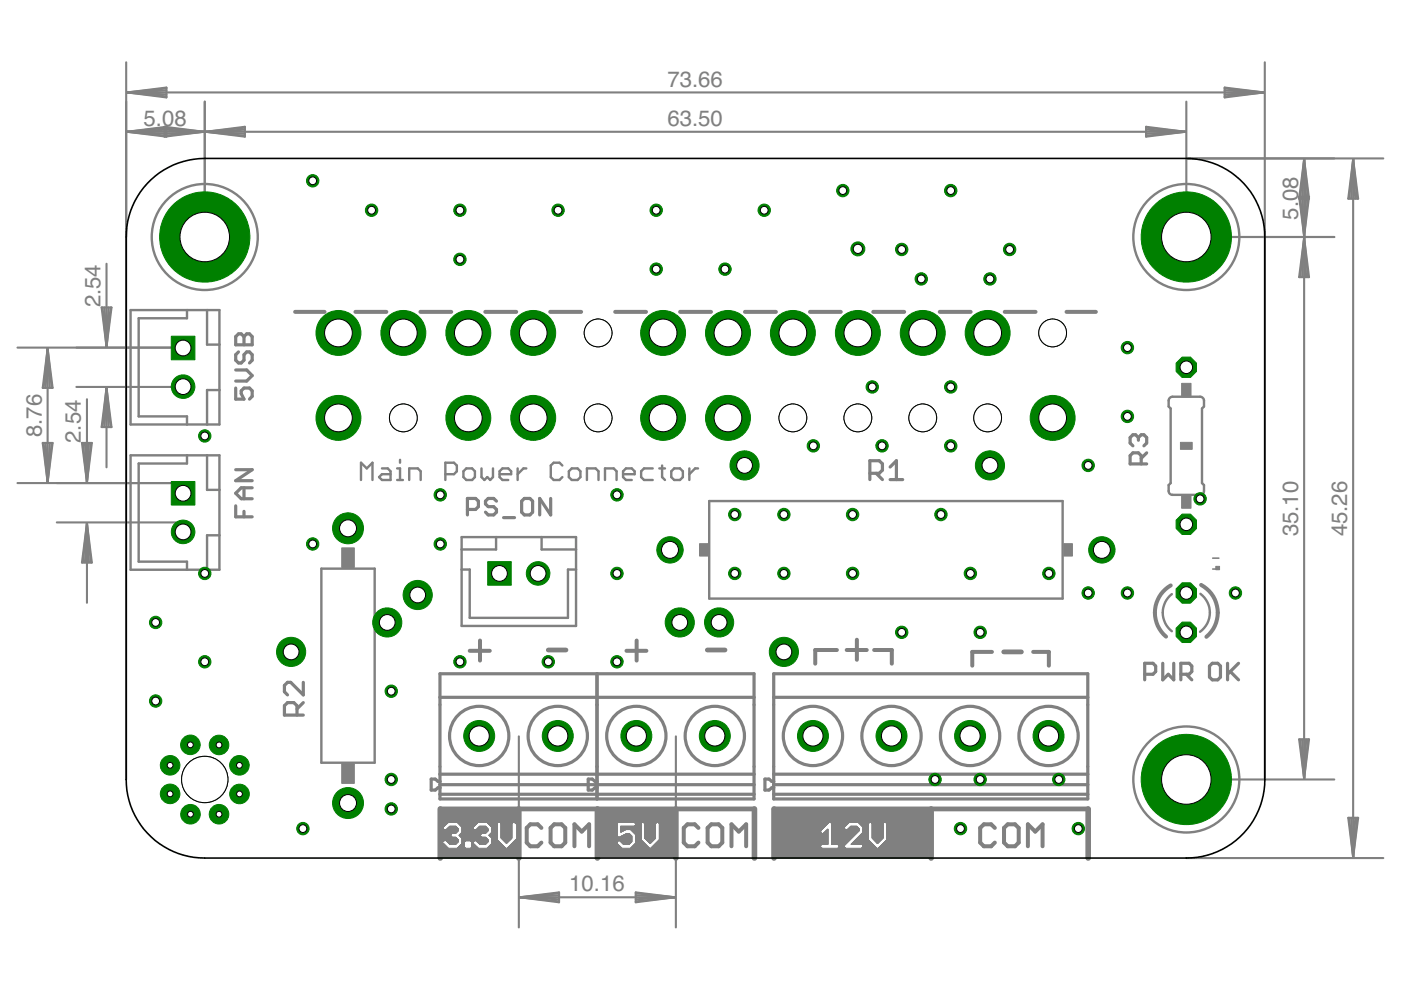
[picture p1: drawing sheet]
<svg xmlns="http://www.w3.org/2000/svg" width="297mm" height="210mm" viewBox="0 0 297 210" stroke-linecap="round" stroke-linejoin="round" font-family="sans-serif">
<defs><g id="words">
<g font-size="4.7" fill="#808080">
<text x="141.5" y="18.3">73.66</text>
<text x="30.4" y="26.7">5.08</text>
<text x="141.5" y="26.7">63.50</text>
<text x="275.2" y="46.6" transform="rotate(-90 275.2 46.6)">5.08</text>
<text x="21.3" y="65.2" transform="rotate(-90 21.3 65.2)">2.54</text>
<text x="8.8" y="92.7" transform="rotate(-90 8.8 92.7)">8.76</text>
<text x="17.2" y="93.9" transform="rotate(-90 17.2 93.9)">2.54</text>
<text x="275.2" y="113.7" transform="rotate(-90 275.2 113.7)">35.10</text>
<text x="285.6" y="113.7" transform="rotate(-90 285.6 113.7)">45.26</text>
<text x="120.7" y="189">10.16</text>
</g>
</g></defs>
<path d="M93.3 171.5v10.4M110 171.5v10.4M126.7 171.5v10.4M143.3 171.5v10.4M160 171.5v10.4M164.1 171.5v10.4M197.4 171.5v10.4M230.7 171.5v10.4" fill="none" stroke="#808080" stroke-width="1.2"/>
<path d="M116.2 137.8h3.8M150 137.8h3.7M212.8 138.2h3.8M93.3 171.5h66.7M164.1 171.5h66.6" fill="none" stroke="#808080" stroke-width="1"/>
<g fill="none" stroke="#808080" stroke-width=".85">
<path d="M62.6 66.1h6.2M75.4 66.1h6.5M89.1 66.1h6.6M102.9 66.1h6.6M116.6 66.1h6.6M130.4 66.1h6.6M144.2 66.1h6.5M157.9 66.1h6.6M171.7 66.1h6.6M185.1 66.1h6.6M199.2 66.1h6.6M213 66.1h6.6"/>
<path d="M226.1 66.1h6.2M99.6 138h4.2M101.8 135.8v4.3M132.8 138h4.3M135 135.8v4.3M177.4 137.8h-4.6v2.9M179.5 137.8h4.3M181.7 135.6v4.3M185.3 137.8h3.8v2.9M210.3 138.2h-4.2v2.9M219.1 138.2h3.3v2.9M248.2 124.1a6.6 6.6 0 0 0-1 10.9"/>
<path d="M254.7 124a6.7 6.7 0 0 1 1.1 11M114.8 175.5l-.8-.7h-1.6l-.7 .7v3.1l.7 .8h1.6l.8-.8M117.5 174.8h1.6l.7 .7v3.1l-.7 .8h-1.6l-.8-.8v-3.1zM121.8 179.4v-4.6l1.5 1.5 1.6-1.5v4.6M148.1 175.5l-.8-.7h-1.5l-.8 .7v3.1l.8 .8h1.5l.8-.8M150 175.5l.8-.7h1.6l.7 .7v3.1l-.7 .8h-1.6l-.8-.8zM155.1 179.4v-4.6l1.5 1.5 1.6-1.5v4.6M210.9 175.5l-.8-.7h-1.5l-.8 .7v3.1l.8 .8h1.5l.8-.8M212.9 175.5l.8-.7h1.5l.8 .7v3.1l-.8 .8h-1.5l-.8-.8zM217.9 179.4v-4.6l1.6 1.5 1.5-1.5v4.6"/>
</g>
<g fill="none" stroke="#808080" stroke-width=".21">
<path d="M93.9 178.8l1.1 1.1-1.1-.1zM93.9 179.8h1.1M93.9 179.7h1M93.9 179.6h.9M93.9 179.5h.8M93.9 179.4h.7M93.9 179.3l.7 .1M93.9 179.3h.6M93.9 179.2l.5 .1M93.9 179.2h.5M93.9 179.1l.4 .1M93.9 179.1h.4"/>
<path d="M93.9 179l.3 .1M93.9 179h.3M93.9 178.9l.2 .1M93.9 178.9h.2M93.9 178.8l.1 .1M93.9 178.8h.1M93.9 178.1h3.2M93.9 178l3.2 .1M93.9 178h3.2M93.9 175.6v2.8M93.9 175.6l.3 .4M93.9 176h3.2"/>
<path d="M93.9 177.5h2.7l.5 .6M93.9 177.9h3.1M93.9 177.8h3M93.9 177.7h2.9M93.9 177.6h2.8M93.9 177.5l2.8 .1M93.9 177.4l1.9 .1M93.9 177.4h1.9M93.9 177.3l1.8 .1M93.9 177.3h1.8M93.9 177.2l1.7 .1M93.9 177.2h1.7"/>
<path d="M93.9 177.1h1.7M93.9 177h1.7M93.9 176.1h3.2M93.9 175.9h.3M93.9 175.9h.2M93.9 175.8h.2M93.9 175.7l.2 .1M93.9 175.7h.1M93.9 175.6l.1 .1M93.9 175.5h.1M93.9 175.4h.1M93.9 174.3h15.5"/>
<path d="M93.9 174.2h15.5M93.9 174.1h15.5M93.9 174h15.5M93.9 173.9h15.5M93.9 173.8h15.5M93.9 173.7h15.5M93.9 173.6h15.5M93.9 173.5h15.5M93.9 173.4h15.5M93.9 173.3h15.5M93.9 173.2h15.5M93.9 173.1h15.5"/>
<path d="M93.9 173h15.5M93.9 172.9h15.5M93.9 172.8h15.5M93.9 172.7h15.5M93.9 172.6h15.5M93.9 172.5h15.5M93.9 172.4h15.5M93.9 172.3h15.5M93.9 172.2h15.5M93.9 172.1h15.5M93.9 172h15.5M93.9 171.9h15.5"/>
<path d="M93.9 171.8h15.5M94 178.4h-.1M94 175.4l-.1 .1M94 175.3h-.1M94 175.3l-.1 .2M94.1 178.3h-.2M94.1 175.2l-.2 .1M94.1 178.2l-.2 .1M94.2 175.2h-.3M94.2 178.2l-.3 .2M94.2 175.1l-.3 .1M94.3 175.1h-.4"/>
<path d="M94.3 175h-.4M94.4 174.9l-.5 .1M94.5 174.9h-.6M94.5 174.8l-.6 .1M94.6 174.8h-.7M94.6 178.2l.8 .8M94.6 175.9h2.5M94.6 178.2h2.5M94.6 174.7l-.7 .1M94.7 178.3h2.4M94.7 175.8h2.4M94.7 174.7h-.8"/>
<path d="M94.7 178.4h2.4M94.8 178.4h2.3M94.8 175.8h2.3M94.8 174.6l-.9 .1M94.8 174.6h-.9M94.8 178.5h2.3M94.8 175.7h2.3M94.9 178.5h2.2M94.9 175.7h2.2M94.9 174.5l-1 .1M94.9 174.5h-1M94.9 178.6h2.1"/>
<path d="M94.9 175.6h2.1M95 178.6h2M95 175.6h2M95 174.4l-1.1 .1M95 178.7h1.9M95 175.5h1.9M95 174.4h-1.1M95.1 174.3l-1.1 1M95.1 178.7h1.8M95.1 175.5h1.8M95.1 178.8h1.7M95.1 175.4h1.7"/>
<path d="M95.2 178.8h1.6M95.2 175.4h1.6M95.2 178.9h1.5M95.3 175.3h1.4M95.3 178.9h1.4M95.4 175.2h1.2l.5 .5M95.4 175.2l-.8 .8M95.6 177v.2l.2 .3M95.6 176.9l-1.7 .1M95.7 176.9h-1.8M95.7 176.8h-1.8M95.8 176.8h-1.9"/>
<path d="M95.8 176.7h-1.9M95.8 176.7l-.2 .3M96.7 176.6h-2.8M96.8 176.5h-2.9M96.8 176.4l-2.9 .1M96.9 176.4h-3M96.9 176.3l-3 .1M97 174.3l1 1.1v1.1M97 174.4h4.3M97 179.8h1.6M97 176.3h-3.1M97 176.2l-3.1 .1"/>
<path d="M97.1 179.7h1.5M97.1 174.5h4.1M97.1 179.7h1.4M97.1 176.2h-3.2M97.1 178.5l-.5 .5h-1.2M97.1 178.2h-3.2M97.1 175.7v.4M97.1 178.1v.4M97.1 176.1l-.5 .6h-2.7M97.2 179.6h1.3M97.2 174.6h3.9M97.2 179.6h1.2"/>
<path d="M97.3 179.5h1.1M97.3 174.7h3.7M97.3 177.1l.7 .6v1.1l-1 1.1h1.7l-.3-.3M97.3 177.1h4.6M97.4 177.1h4.5M97.4 179.4h1M97.4 174.8h3.5M97.4 177.2h4.5M97.5 177h4.4M97.5 177.2l4.4 .1M97.5 179.3h.9M97.5 174.9h3.3"/>
<path d="M97.5 177.3h4.4M97.6 177.3l4.4 .1M97.6 179.2h.8M97.6 175h3.1M97.6 177.4h4.5M97.7 175.1h2.9M97.7 177.4l4.4 .1M97.7 179.1h.7M97.7 177.5h5.2l.6 .6M97.8 175.2h2.7M97.8 177.5l5.2 .1M97.8 179h.6"/>
<path d="M97.9 179h.5M97.9 177.6h5.1M97.9 175.3h2.5M97.9 177.7h5.2M97.9 178.9h.5M98 178.9h.4M98 177.7h5.1M98 175.4h2.4M98 178.8h.4M98 178.7h.4M98 178.6h.4M98 178.1h5.5"/>
<path d="M98 178l5.5 .1M98 178h5.4M98 176h5.5M98 177.9h5.4M98 177.9h5.3M98 177.8h5.3M98 177.8h5.2M98 176.1h5.5M98 175.9h2.6M98 175.9h2.5M98 175.8h2.4M98 175.7l2.4 .1"/>
<path d="M98 175.7h2.4M98 175.6h2.4M98 175.5h2.4M98 176.5l-.7 .6M98.4 178.6v1M98.5 178.5h-.5M98.6 178.4h-.6M98.7 178.3h-.7M98.7 178.3l-.3 .3M99.8 178.3l.3 .3M99.8 178.3h.7M99.8 178.4h.7"/>
<path d="M99.9 179.8h1.4M99.9 178.4h.5M99.9 179.7h1.4M99.9 179.7h1.3M99.9 178.5h.5M100 179.6h1.2M100 178.5h.4M100 179.6h1.1M100.1 178.6v1l-.3 .3h1.6l-1-1.1M100.1 179.5h1M100.1 179.5h.9M100.1 179.4h.8"/>
<path d="M100.1 179.3l.8 .1M100.1 179.3h.7M100.1 179.2l.7 .1M100.1 179.2h.6M100.1 179.1l.6 .1M100.1 179.1h.5M100.1 179l.5 .1M100.1 179h.4M100.1 178.9l.4 .1M100.1 178.9h.3M100.1 178.8h.3M100.1 178.7h.3"/>
<path d="M100.1 178.6h.3M100.4 178.5v.3M100.4 178.5l.2-.2 .3-.1 .9 .8M100.7 178.2l-2.7 .1M100.9 174.8l-3.4 .1M100.9 178.2h2.6M100.9 175.9h2.6M101 178.3h2.5M101 175.9h2.5M101 178.4h2.5M101.1 178.4h2.4M101.1 175.8h2.4"/>
<path d="M101.2 178.5h2.3M101.2 175.7h2.2M101.2 178.5h2.2M101.3 178.6h2.1M101.3 175.6h2M101.3 178.6h2M101.3 174.3l-.9 1v.5l.2 .2 .4-.1 .7-.7h1.2l.6 .6M101.4 178.7h1.9M101.4 175.5h1.8M101.4 178.7h1.8M101.5 178.8h1.7M101.5 175.4h1.6"/>
<path d="M101.5 178.8h1.6M101.6 175.3h1.4M101.6 178.9h1.5M101.7 178.9h1.3M101.9 177.3l.3 .2M101.9 177v.3M101.9 176.9l-4.4 .1M102 176.9h-4.4M102 176.8h-4.4M102.1 176.8h-4.4M102.1 176.7h-4.4M102.1 176.7l-.2 .3"/>
<path d="M103 176.6h-5.2M103.1 176.6h-5.2M103.1 176.5h-5.2M103.2 176.4l-5.2 .1M103.2 176.4h-5.2M103.3 174.3l1 1.1M103.3 176.3l-5.3 .1M103.3 174.4h2.3M103.3 174.4h2.2M103.3 179.8h3.9M103.3 176.3h-5.3M103.4 176.2l-5.4 .1"/>
<path d="M103.4 174.5h2.1M103.4 179.7h3.7M103.4 176.2h-5.4M103.5 178.5l-.5 .5h-1.3M103.5 178.2h-5.5M103.5 176.1l-.5 .6h-5.2M103.5 175.8v.3M103.5 178.1v.4M103.5 174.6h1.9M103.5 179.6h3.5M103.6 174.7h1.8M103.6 179.5h3.3"/>
<path d="M103.7 179.5h3.1M103.7 177.1h1.7M103.7 177.1l.6 .6v1.1M103.7 174.8h1.7M103.7 179.4h3.1M103.8 179.4h2.9M103.8 177.2h1.6M103.8 177h1.6M103.8 174.9h1.6M103.8 179.3h2.9M103.9 179.3h2.7M103.9 177.3h1.5"/>
<path d="M103.9 176.9h1.5M103.9 175h1.5M103.9 179.2h2.7M103.9 176.8h1.5M104 179.2h2.5M104 175.1h1.4M104 177.4h1.4M104 176.8h1.4M104 179.1h2.5M104 176.7h1.4M104.1 179.1h2.3M104.1 175.2h1.3"/>
<path d="M104.1 176.7h1.3M104.1 177.5h1.3M104.1 179h2.3M104.1 176.6h1.3M104.2 177.5h1.2M104.2 179h2.1M104.2 175.3h1.2M104.2 176.6h1.2M104.2 177.6h1.2M104.2 178.9h2.1M104.2 176.5h1.2M104.3 177.7h1.1"/>
<path d="M104.3 178.9h1.9M104.3 175.4h1.1M104.3 178.8h1.8M104.3 178.7l1.8 .1M104.3 178.7h1.7M104.3 178.6h1.7M104.3 178.6h1.6M104.3 178.5h1.6M104.3 178.5h1.5M104.3 178.4h1.5M104.3 178.4h1.4M104.3 178.3h1.4"/>
<path d="M104.3 178.2l1.3 .1M104.3 178.2h1.3M104.3 178.1l1.2 .1M104.3 178.1h1.2M104.3 178h1.1M104.3 176h1.1M104.3 177.9h1.1M104.3 177.8h1.1M104.3 176.4h1.1M104.3 176.3h1.1M104.3 176.2h1.1M104.3 176.1h1.1"/>
<path d="M104.3 175.9h1.1M104.3 175.8h1.1M104.3 175.7h1.1M104.3 175.6h1.1M104.3 175.5h1.1M104.3 175.4v1.1M104.3 176.5l-.6 .6M105.4 178.1l1.8 1.8h-3.9l1-1.1M105.4 174.6v3.5M105.6 174.3l-.2 .3M106 174.3l.3 .3v3.1M106.1 174.4h3.3"/>
<path d="M106.1 174.4h2.6M106.1 174.5h2.6M106.2 174.5h2.4M106.2 174.6h2.4M106.2 174.6h2.3M106.3 176h2.2M106.3 175.2h2.2M106.3 176.7h2.2M106.3 177.5h2.2M106.3 177.7h2.2M106.3 177.6h2.2M106.3 177.4h2.2"/>
<path d="M106.3 177.3h2.2M106.3 177.2h2.2M106.3 177.1h2.2M106.3 177h2.2M106.3 176.9h2.2M106.3 176.8h2.2M106.3 176.6h2.2M106.3 176.5h2.2M106.3 176.4h2.2M106.3 176.3h2.2M106.3 176.2h2.2M106.3 176.1h2.2"/>
<path d="M106.3 175.9h2.2M106.3 175.8h2.2M106.3 175.7h2.2M106.3 175.6h2.2M106.3 175.5h2.2M106.3 175.4h2.2M106.3 175.3h2.2M106.3 177.7l1.1 1.1 1.1-1.1M106.3 175.1h2.2M106.3 175h2.2M106.3 174.9h2.2M106.3 174.8h2.2"/>
<path d="M106.3 174.7h2.2M106.3 177.8h2.2M106.4 177.8h2M106.4 177.9h2M106.5 177.9h1.8M106.6 178h1.6M106.7 178.1h1.4M106.8 178.2h1.2M106.9 178.3h1M106.9 178.4h.9M107 178.4h.8M107 178.5h.7"/>
<path d="M107.1 178.5h.6M107.1 178.6h.5M107.2 178.6h.4M107.3 178.7h.2M107.4 178.8h.1M107.6 179.8h1.8M107.7 179.7h1.7M107.8 179.6h1.6M107.9 179.5h1.5M108 179.4h1.4M108.1 179.3h1.3M108.2 179.2h1.2"/>
<path d="M108.3 179.1h1.1M108.4 179h1M108.5 178.9h.9M108.5 174.6v3.1M108.6 178.8h.8M108.7 178.7h.7M108.8 178.6h.6M108.8 174.4l-.3 .2M108.9 178.5h.5M109 178.4h.4M109.1 178.3h.3M109.1 174.4l.3 .2"/>
<path d="M109.2 174.4h.2M109.2 178.2h.2M109.2 174.5h.2M109.3 178.1h.1M109.3 174.5h.1M109.3 174.6h.1M109.4 174.6v-2.8h-15.5v3.7M109.4 178v1.9h-1.9zM109.4 174.3h-15.5M109.4 174.6h.1M109.4 178h.1M127.2 179.8h4.6"/>
<path d="M127.2 179.7h4.5M127.2 179.6h4.4M127.2 179.5h4.3M127.2 179.4h4.2M127.2 179.3l4.2 .1M127.2 179.3h4.1M127.2 179.2l4.1 .1M127.2 179.2h4M127.2 179.1l3.9 .1M127.2 179.1h3.9M127.2 179l3.8 .1M127.2 179h3.8"/>
<path d="M127.2 178.9l3.7 .1M127.2 178.9h3.7M127.2 178.8l3.6 .1M127.2 178.8h3.6M127.2 178.7h3.6M127.2 178.6h3.6M127.2 178.2h6.7M127.2 178.1h6.7M127.2 178h6.7M127.2 176h3.6M127.2 175.2h3.6M127.2 176.7h3.6"/>
<path d="M127.2 177.5h4M127.2 177.9h6.7M127.2 177.8h6.7M127.2 177.7h6.7M127.2 177.6h6.7M127.2 177.5l6.7 .1M127.2 177.4l3.9 .1M127.2 177.4h3.8M127.2 177.3l3.7 .1M127.2 177.3h3.6M127.2 177.2h3.6M127.2 177.1h3.6"/>
<path d="M127.2 177h3.6M127.2 176.9h3.6M127.2 176.8h3.6M127.2 176.6h3.6M127.2 176.5h3.6M127.2 176.4h3.6M127.2 176.3h3.6M127.2 176.2h3.6M127.2 176.1h3.6M127.2 175.9h3.6M127.2 175.8h3.6M127.2 175.7h3.6"/>
<path d="M127.2 175.6h3.6M127.2 175.5h3.6M127.2 175.4h3.6M127.2 175.3h3.6M127.2 175.1h3.6M127.2 175h3.6M127.2 174.9h3.6M127.2 174.8h3.6M127.2 174.7h3.6M127.2 174.6h3.6M127.2 174.3h15.5M127.2 174.2h15.5"/>
<path d="M127.2 174.1h15.5M127.2 174h15.5M127.2 173.9h15.5M127.2 173.8h15.5M127.2 173.7h15.5M127.2 173.6h15.5M127.2 173.5h15.5M127.2 173.4h15.5M127.2 173.3h15.5M127.2 173.2h15.5M127.2 173.1h15.5M127.2 173h15.5"/>
<path d="M127.2 172.9h15.5M127.2 172.8h15.5M127.2 172.7h15.5M127.2 172.6h15.5M127.2 172.5h15.5M127.2 172.4h15.5M127.2 172.3h15.5M127.2 172.2h15.5M127.2 172.1h15.5M127.2 172h15.5M127.2 171.9h15.5M127.2 171.8h15.5"/>
<path d="M130.8 174.6v2.7M130.8 178.6v.2M130.8 178.6h-3.6M130.8 174.6h-3.6M130.9 178.5h-3.7M130.9 178.5l-.1 .1M130.9 174.5l-3.7 .1M130.9 178.4h-3.7M130.9 174.5h-3.7M131 178.4h-3.8M131 174.4l-3.8 .1M131 178.3h-3.8"/>
<path d="M131 174.4h-3.8M131.1 178.3l-.2 .2M131.1 174.3l-.3 .3M131.3 177.5h2.6M131.4 177.5h2.5M131.4 178.3l.8 .7M131.5 178.3h2.4M131.5 177.4h2.4M131.5 178.4h2.4M131.6 178.4h2.3M131.6 177.4h2.3M131.6 178.5h2.3"/>
<path d="M131.6 175.8h4.3M131.6 175.7h4.3M131.6 175.6h4.3M131.6 175.5h4.3M131.6 175.4h4.3M131.6 175.3h4.3M131.6 175.2h4.3M131.7 178.5h2.2M131.7 177.3h2.2M131.7 178.6h2.1M131.7 176.4h-.1M131.8 178.6h2"/>
<path d="M131.8 177.3h2.1M131.8 176.3l-.2 .1M131.8 178.7h1.9M131.9 178.7h1.8M131.9 177.2h2M132 178.8h1.6M132 176.3h-.4M132 177.2h1.8M132 176.2l-.4 .1M132.1 178.9h1.4M132.1 177.1h1.7M132.1 176.2h-.5"/>
<path d="M132.2 177.1h1.5M132.2 176.1h-.6M132.4 177h1.3M132.4 176.1h-.8M132.4 177h1.2M132.4 176h-.8M132.5 176h-.9M132.6 176.9h1M132.6 175.9h-1M132.7 176.8h.8M132.7 175.9l-1.1 .5M132.8 176.8h.7"/>
<path d="M133.7 175.9l1.1 1v1.9l-1.1 1 4 .1-1.8-1.8M133.8 179.8h3.8M133.8 175.9h2.1M133.8 176h2.1M133.8 179.7h3.8M133.9 179.7h3.6M133.9 176h2M133.9 176.1h2M133.9 179.6h3.6M133.9 178.5l-.5 .5h-1.2M133.9 178.2l-6.7 .1M133.9 177.3l-.5-.6h-.5l-1.7 .9-.4-.3"/>
<path d="M133.9 177.3v1.2M134 179.6h3.4M134 176.1h1.9M134 176.2h1.9M134 179.5h3.4M134.1 179.5h3.2M134.1 176.2h1.8M134.1 176.3h1.8M134.1 179.4h3.2M134.2 179.4h3M134.2 176.3h1.7M134.2 176.4h1.7"/>
<path d="M134.2 179.3h3M134.3 179.3h2.8M134.3 176.4h1.6M134.3 176.5h1.6M134.3 179.2h2.8M134.4 179.2h2.6M134.4 176.6h1.5M134.5 179.1h2.4M134.5 174.3l.3 .3v.3l-.3 .3M134.5 176.7h1.4M134.5 174.4h1.6M134.5 175.2h1.4"/>
<path d="M134.6 179h2.2M134.6 174.4h1.5M134.6 175.1h1.3M134.6 176.8h1.3M134.6 174.5h1.4M134.6 175h1.3M134.7 178.9h2M134.7 174.5h1.3M134.7 176.9h1.2M134.7 175h1.2M134.7 174.6h1.2M134.8 178.8h1.8"/>
<path d="M134.8 178.7l1.8 .1M134.8 178.7h1.7M134.8 178.6h1.7M134.8 178.6h1.6M134.8 178.5h1.6M134.8 178.5h1.5M134.8 178.4h1.5M134.8 178.4h1.4M134.8 178.3h1.4M134.8 178.2l1.3 .1M134.8 178.2h1.3M134.8 178.1l1.2 .1"/>
<path d="M134.8 178.1h1.2M134.8 178h1.1M134.8 177.5h1.1M134.8 177.9h1.1M134.8 177.8h1.1M134.8 177.7h1.1M134.8 177.6h1.1M134.8 177.4h1.1M134.8 177.3h1.1M134.8 177.2h1.1M134.8 177.1h1.1M134.8 177h1.1"/>
<path d="M134.8 174.9h1.1M134.8 174.8h1.1M134.8 174.7h1.1M134.8 174.6h1.1M135.9 175.2h-4.3v1.2M135.9 175.9h-4.3M135.9 174.6v3.5M136.1 174.3l-.2 .3M136.4 174.3l.3 .3M136.5 174.4h2.7M136.6 174.5h2.5M136.7 174.6h2.3"/>
<path d="M136.7 177.7l1.1 1.1 1.2-1.1M136.7 176h2.3M136.7 175.2h2.3M136.7 176.7h2.3M136.7 177.5h2.3M136.7 177.7h2.3M136.7 177.6h2.3M136.7 177.4h2.3M136.7 177.3h2.3M136.7 177.2h2.3M136.7 177.1h2.3M136.7 177h2.3"/>
<path d="M136.7 176.9h2.3M136.7 176.8h2.3M136.7 176.6h2.3M136.7 176.5h2.3M136.7 176.4h2.3M136.7 176.3h2.3M136.7 176.2h2.3M136.7 176.1h2.3M136.7 175.9h2.3M136.7 175.8h2.3M136.7 175.7h2.3M136.7 175.6h2.3"/>
<path d="M136.7 175.5h2.3M136.7 175.4h2.3M136.7 175.3h2.3M136.7 175.1h2.3M136.7 175h2.3M136.7 174.9h2.3M136.7 174.8h2.3M136.7 174.7h2.3M136.7 174.6v3.1M136.8 177.8h2.1M136.9 177.9h1.9M137 178h1.7"/>
<path d="M137.1 178.1h1.5M137.2 178.2h1.3M137.3 178.3h1.1M137.4 178.4h.9M137.5 178.5h.7M137.6 178.6h.5M137.7 178.7h.3M137.8 178.8h.1M138 179.8h4.7M138.1 179.7h4.6M138.2 179.7h4.5M138.2 179.6h4.5"/>
<path d="M138.3 179.6h4.4M138.3 179.5h4.4M138.4 179.5h4.3M138.4 179.4h4.3M138.5 179.4h4.2M138.5 179.3h4.2M138.6 179.3h4.1M138.6 179.2h4.1M138.7 179.2h4M138.7 179.1h4M138.8 179.1h3.9M138.9 179h3.8"/>
<path d="M139 178.9h3.7M139 174.6v3.1M139.1 178.8h3.6M139.2 178.7h3.5M139.2 178.6h3.5M139.3 174.3l-.3 .3M139.3 178.6h3.4M139.3 178.5h3.4M139.4 178.5h3.3M139.4 178.4h3.3M139.5 178.4h3.2M139.5 178.3h3.2"/>
<path d="M139.6 174.3l.2 .3v3.5M139.6 174.4h3.1M139.6 178.3h3.1M139.6 178.2h3.1M139.7 174.5h3M139.7 178.2h3M139.7 178.1h3M139.8 174.6h2.9M139.8 178.1l-1.8 1.8h4.7v-8.1h-15.5v8h4.6l-1-1M139.8 178h2.9M139.8 176h2.9M139.8 175.2h2.9"/>
<path d="M139.8 176.7h2.9M139.8 177.5h2.9M139.8 177.9h2.9M139.8 177.8h2.9M139.8 177.7h2.9M139.8 177.6h2.9M139.8 177.4h2.9M139.8 177.3h2.9M139.8 177.2h2.9M139.8 177.1h2.9M139.8 177h2.9M139.8 176.9h2.9"/>
<path d="M139.8 176.8h2.9M139.8 176.6h2.9M139.8 176.5h2.9M139.8 176.4h2.9M139.8 176.3h2.9M139.8 176.2h2.9M139.8 176.1h2.9M139.8 175.9h2.9M139.8 175.8h2.9M139.8 175.7h2.9M139.8 175.6h2.9M139.8 175.5h2.9"/>
<path d="M139.8 175.4h2.9M139.8 175.3h2.9M139.8 175.1h2.9M139.8 175h2.9M139.8 174.9h2.9M139.8 174.8h2.9M139.8 174.7h2.9M142.7 174.3h-15.5M164.7 171.7v8.1l9.6 .1M164.7 171.8h32.1v8.1h-10.6l1.8-1.8M164.7 179.8h9.5M164.7 179.7h9.4"/>
<path d="M164.7 179.6h9.3M164.7 179.5h9.3M164.7 179.4h9.3M164.7 179.3h9.3M164.7 178.9h10.8M164.7 178.8h10.8M164.7 178.7h10.8M164.7 178.6h10.8M164.7 178.5h10.8M164.7 178.4h10.8M164.7 178.3h10.8M164.7 178.2h10.8"/>
<path d="M164.7 178.1h10.8M164.7 178h10.8M164.7 176.7h9.5M164.7 177.5h10.8M164.7 177.9h10.8M164.7 177.8h10.8M164.7 177.7h10.8M164.7 177.6h10.8M164.7 177.4h10.8M164.7 177.3h10.8M164.7 177.2h10.8M164.7 177.1h10.8"/>
<path d="M164.7 177h10.8M164.7 176.9h10.8M164.7 176.8h10.8M164.7 176.7h10.8M164.7 176.6h9.4M164.7 176.6h9.3M164.7 176.5h9.3M164.7 176.4h9.3M164.7 176.3h9.3M164.7 176.2h9.3M164.7 174.3h32.1M164.7 174.2h32.1"/>
<path d="M164.7 174.1h32.1M164.7 174h32.1M164.7 173.9h32.1M164.7 173.8h32.1M164.7 173.7h32.1M164.7 173.6h32.1M164.7 173.5h32.1M164.7 173.4h32.1M164.7 173.3h32.1M164.7 173.2h32.1M164.7 173.1h32.1M164.7 173h32.1"/>
<path d="M164.7 172.9h32.1M164.7 172.8h32.1M164.7 172.7h32.1M164.7 172.6h32.1M164.7 172.5h32.1M164.7 172.4h32.1M164.7 172.3h32.1M164.7 172.2h32.1M164.7 172.1h32.1M164.7 172h32.1M164.7 171.9h32.1M164.7 171.8h32.1"/>
<path d="M164.7 171.7l.2 .1M164.7 171.7h.1M174 179.2l-9.3 .1M174 176.1h-9.3M174 176.6l.2 .1M174 179.2h-9.3M174.1 176.1h-9.4M174.1 179.1l-9.4 .1M174.1 176h-9.4M174.1 179.1h-9.4M174.2 176h-9.5M174.2 179l-9.5 .1"/>
<path d="M174.2 175.9h-9.5M174.2 179l-.2 .3v.3l.2 .3M174.3 175.9h-9.6M174.3 175.8h-9.6M174.4 175.7l-9.7 .1M174.4 175.7h-9.7M174.5 175.6l-9.8 .1M174.5 175.6h-9.8M174.6 175.5l-9.9 .1M174.6 176.7h.9M174.6 175.5h-9.9M174.6 176.6h.9"/>
<path d="M174.7 175.4l-10 .1M174.7 176.6h.8M174.7 175.4h-10M174.8 176.5h.7M174.8 175.3l-10.1 .1M174.8 175.3h-10.1M174.9 176.4h.6M174.9 175.2l-10.2 .1M174.9 175.2h-10.2M175 176.3h.5M175 175.1l-10.3 .1M175 175.1h-10.3"/>
<path d="M175.1 176.2h.4M175.1 175h-10.4M175.2 176.1h.3M175.2 174.9l-10.5 .1M175.2 174.9h-10.5M175.3 176h.2M175.3 174.8l-10.6 .1M175.3 174.8h-10.6M175.4 175.9h.1M175.4 174.7l-10.7 .1M175.4 174.7h-10.7M175.5 174.6l-10.8 .1"/>
<path d="M175.5 175.8v3.2h-10.8M175.5 175.8l-.9 .9M175.5 175.8h.1M175.5 174.6h-10.8M175.6 174.5l-10.9 .1M175.6 174.5h-10.9M175.7 174.4l-11 .1M175.7 174.4h-11M175.8 174.3l-1.8 1.8v.5M176.2 174.4h3.8M176.2 174.3l.1 .4M176.3 174.6h3.5"/>
<path d="M176.3 174.7v4.3h3M176.3 176h5.8M176.3 176.1h5.8M176.3 175.9h3M176.3 175.8h2.9M176.3 175.7l2.8 .1M176.3 175.7h2.7M176.3 175.6h2.7M176.3 175.5h2.7M176.3 175.4h2.7M177.6 179l.3 .3M177.6 179h1.6"/>
<path d="M177.7 179.1h1.5M177.7 179.8h1.6M177.7 179.1h1.4M177.8 179.7h1.4M177.8 179.7h1.3M177.8 179.2h1.3M177.9 179.6h1.2M177.9 179.2h1.1M177.9 179.6h1.1M177.9 179.3v.3l-.2 .3h1.6l-.3-.3M177.9 179.5h1.1M177.9 179.4h1.1"/>
<path d="M177.9 179.3h1.1M179 175.3v.4M179 179.2v.4M179 175.7l.3 .3M179.1 175.3h-2.8M179.2 175.2l-2.9 .1M179.2 175.2h-2.9M179.3 175.1l-3 .1M179.3 175.1h-3M179.3 178.9l-3 .1M179.4 178.9h-3.1M179.4 175h-3.1"/>
<path d="M179.5 178.8l-3.2 .1M179.5 174.9l-3.2 .1M179.5 178.8h-3.2M179.5 174.9h-3.2M179.6 178.7l-3.3 .1M179.6 174.8l-3.3 .1M179.6 178.7h-3.3M179.6 174.8h-3.3M179.6 175.9h2.5M179.7 178.6h-3.4M179.7 174.7l-3.4 .1M179.7 175.9h2.4"/>
<path d="M179.7 174.7h-3.4M179.7 175.8h2.4M179.8 178.5h-3.5M179.8 175.8h2.3M179.9 175.7h2.2M179.9 178.4h-3.6M179.9 174.5h-3.6M180 175.6h2M180 178.3h-3.7M180 178.2l-3.7 .1M180 174.3l-1 1M180.1 178.2h-3.8"/>
<path d="M180.1 175.5h1.8M180.1 178.1l-3.8 .1M180.2 178.1h-3.9M180.2 175.4h1.6M180.2 178l-3.9 .1M180.3 178h-4M180.3 175.3h1.4M180.3 177.9h-4M180.4 177.9h-4.1M180.4 177.8h-4.1M180.5 179h4.5M180.5 177.8h-4.2"/>
<path d="M180.6 177.7h-4.3M180.6 178.9h4.3M180.7 177.6h-4.4M180.7 178.8h4.1M180.7 177.5l-4.4 .1M180.8 177.5h-4.5M180.8 178.7h3.9M180.8 178.6h3.9M180.8 177.4l-4.5 .1M180.9 177.4h-4.6M180.9 178.6h3.7M180.9 178.5h3.7"/>
<path d="M180.9 177.3l-4.6 .1M181 177.3h-4.7M181 178.5h3.5M181 178.4h3.5M181 177.2l-4.7 .1M181.1 177.2h-4.8M181.1 178.4h3.3M181.1 178.3h3.3M181.1 177.1l-4.8 .1M181.2 177.1h-4.9M181.2 178.3h3.1M181.3 178.2h3"/>
<path d="M181.3 177l-5 .1M181.3 177h-5M181.3 178.2h2.9M181.4 178.1h2.7M181.4 176.9l-5.1 .1M181.4 176.9h-5.1M181.5 178h2.6M181.5 176.8h-5.2M181.5 177.9h2.6M181.6 177.9h2.5M181.6 176.7h-5.3M181.6 177.8h2.5"/>
<path d="M181.7 177.8h2.4M181.7 176.6h-5.4M181.7 177.7h2.4M181.8 177.7h2.3M181.8 176.5h-5.5M181.8 176.4l-5.5 .1M181.8 177.6h2.3M181.9 177.6h2.2M181.9 176.4h-5.6M181.9 176.3l-5.6 .1M181.9 177.5h2.2M182 174.3l1 1.1"/>
<path d="M182 177.5h2.1M182 176.3h-5.7M182 174.4h2.3M182 176.2l-5.7 .1M182.1 177.4h2M182.1 176.2h-5.8M182.1 174.5h2.1M182.1 175.7l-.5-.5h-1.2l-.8 .8M182.1 176.1h-5.8M182.1 176.1l-3.1 3.1M182.1 175.7v.4M182.2 177.3h1.9"/>
<path d="M182.2 174.6h1.9M182.3 177.2h1.8M182.3 174.7h1.8M182.4 174.7h1.7M182.4 177.1h1.7M182.4 174.8h1.7M182.5 174.8h1.6M182.5 177h1.6M182.5 174.9h1.6M182.6 174.9h1.5M182.6 176.9h1.5M182.6 176.8h1.5"/>
<path d="M182.6 175h1.5M182.7 176.8h1.4M182.7 175.1h1.4M182.7 179.8h3.1M182.7 176.7h1.4M182.8 179l.2 .2v.4M182.8 179l2.3 .1M182.8 179.7h3M182.8 175.2h1.3M182.8 176.7h1.3M182.8 179.7h2.9M182.8 179.1h2.3"/>
<path d="M182.8 176.6h1.3M182.9 179.1l2.3 .1M182.9 176.6h1.2M182.9 175.3h1.2M182.9 179.6h2.8M182.9 179.2h2.4M182.9 176.5h1.2M183 179.6h2.6M183 179.5h2.6M183 179.5h2.5M183 179.4h2.5M183 179.3l2.4 .1"/>
<path d="M183 179.3h2.4M183 179.2l2.3 .1M183 176.4h1.1M183 176.3h1.1M183 176h1.1M183 176.2h1.1M183 176.1h1.1M183 175.9h1.1M183 175.8h1.1M183 175.7h1.1M183 175.4v1.1l-2.5 2.5h4.5M183 175.6h1.1"/>
<path d="M183 175.5h1.1M183 175.4h1.1M184.1 178.1l1.8 1.8h-3.2l.3-.3M184.1 174.7v3.4M184.3 174.3l-.2 .4M184.7 174.3l.2 .3M184.7 174.4h2.7M184.8 174.5h2.5M184.9 174.6h2.3M184.9 176h2.3M184.9 175.2h2.3M184.9 176.7h2.3"/>
<path d="M184.9 177.5h2.3M184.9 177.6h2.3M184.9 177.4h2.3M184.9 177.3h2.3M184.9 177.2h2.3M184.9 177.1h2.3M184.9 177h2.3M184.9 176.9h2.3M184.9 176.8h2.3M184.9 176.6h2.3M184.9 176.5h2.3M184.9 176.4h2.3"/>
<path d="M184.9 176.3h2.3M184.9 176.2h2.3M184.9 176.1h2.3M184.9 175.9h2.3M184.9 175.8h2.3M184.9 175.7h2.3M184.9 175.6h2.3M184.9 175.5h2.3M184.9 175.4h2.3M184.9 175.3h2.3M184.9 175.1h2.3M184.9 175h2.3"/>
<path d="M184.9 174.9h2.3M184.9 174.8h2.3M184.9 174.7h2.3M184.9 174.6v3.1M184.9 177.7l1.2 1.1 1.1-1.1M185 177.7h2.2M185 177.8h2.1M185.1 177.8h2M185.1 177.9h1.9M185.2 177.9h1.8M185.2 178h1.7M185.3 178h1.6"/>
<path d="M185.3 178.1h1.5M185.4 178.1h1.4M185.4 178.2h1.3M185.5 178.2h1.1M185.5 178.3h1.1M185.6 178.4h.9M185.7 178.5h.7M185.8 178.6h.5M185.9 178.7h.3M186 178.8h.1M186.2 178.7h-.3M186.3 179.8h10.5"/>
<path d="M186.4 179.7h10.4M186.5 179.6h10.3M186.6 179.5h10.2M186.7 179.4h10.1M186.8 179.3h10M186.9 179.2h9.9M187 179.1h9.8M187.1 179h9.7M187.2 178.9h9.6M187.2 177.7h-2.3M187.2 174.6v3.1M187.3 178.8h9.5"/>
<path d="M187.4 178.7h9.4M187.4 174.3l-.2 .3M187.5 178.6h9.3M187.6 178.5h9.2M187.7 178.4h9.1M187.8 178.3h9M187.8 174.3l.2 .3v3.5M187.8 174.4h9M187.9 174.4h8.9M187.9 178.2h8.9M187.9 174.5h8.9M188 178.1h8.8"/>
<path d="M188 174.6h8.8M188 178h8.8M188 176h8.8M188 175.2h8.8M188 176.7h8.8M188 177.5h8.8M188 177.9h8.8M188 177.8h8.8M188 177.7h8.8M188 177.6h8.8M188 177.4h8.8M188 177.3h8.8"/>
<path d="M188 177.2h8.8M188 177.1h8.8M188 177h8.8M188 176.9h8.8M188 176.8h8.8M188 176.6h8.8M188 176.5h8.8M188 176.4h8.8M188 176.3h8.8M188 176.2h8.8M188 176.1h8.8M188 175.9h8.8"/>
<path d="M188 175.8h8.8M188 175.7h8.8M188 175.6h8.8M188 175.5h8.8M188 175.4h8.8M188 175.3h8.8M188 175.1h8.8M188 175h8.8M188 174.9h8.8M188 174.8h8.8M188 174.7h8.8M196.8 174.3h-32.1"/>
</g>
<g fill="#808080" stroke="#808080" stroke-width=".21">
<path d="M163.9 179.9h33v2h-33z"/>
<path d="M126.7 179.9h16.4v1.9h-16.4z"/>
<path d="M93.3 179.9h16.5v2h-16.5z"/>
<path d="M72.5 161.9h2.6v4.2h-2.6z"/>
<path d="M72.5 116.2h2.6v4.1h-2.6z"/>
<path d="M225.6 115.3h1.8v2.6h-1.8z"/>
<path d="M148.3 115.3h1.8v2.6h-1.8z"/>
<path d="M250.5 81.3h2v2.8h-2z"/>
<path d="M250.5 104.9h2v2.9h-2z"/>
<path d="M257.8 120.1h.8v.7h-.8z"/>
<path d="M250.3 93.8h2.5v1.5h-2.5z"/>
</g>
<g fill="none" stroke="#808080" stroke-width=".68">
<path d="M50 71.4l.6-.6h.5l.6 .6 .6-.6h.6l.6 .6v1.7h-3.5zM50 78.4h2.3l1.2 1.2-1.2 1.2h-2.3M50.6 74.6l-.6 .6v1.2l.6 .6h.5l.6-.6v-1.2l.6-.6h.6l.6 .6v1.2l-.6 .6M51.7 71.4v1.7M50 82.3v2.3h1.7l-.6-1.1v-.6l.6-.6h1.2l.6 .6v1.1l-.6 .6M50 99.6h3.5l-3.5 2.3h3.5M188.7 99l1.4-1.3v4M241.4 92.8l-.6-.6h-.6l-.6 .6v1.1l.6 .6M241.4 92.8l.6-.6h.5l.6 .6v1.1l-.6 .6M241.4 92.8v.5M242 98.4v-1.8l-.6-.6h-1.2l-.6 .6v1.8h3.5M243.1 96l-1.1 1.2"/>
<path d="M50 107.3v2.3h3.5M51.7 103.4v2.3M51.7 108.4v1.2M53.5 103.4h-2.4l-1.1 1.2 1.1 1.1h2.4M99.1 108h1.7l.6-.6v-1.1l-.6-.6h-1.7v3.5M105.3 106.3l-.6-.6h-1.2l-.6 .6v.5l.6 .6h1.2l.6 .6v.6l-.6 .6h-1.2l-.6-.6M106.8 109.7h2.3M111.2 105.7h1.2l.5 .6v2.3l-.5 .6h-1.2l-.6-.6v-2.3zM116.8 105.7v3.5l-2.4-3.5v3.5M184.4 100.4h2l.7-.7v-1.4l-.7-.6h-2v4M185.8 100.4l1.3 1.3M188.7 101.7h2.7"/>
<path d="M63 151.6v-2l-.7-.6h-1.3l-.7 .6v2h4M64.3 144.7v2.6l-2.7-2.6h-.6l-.7 .6v1.4l.7 .6M64.3 149l-1.3 1.3M93.3 142.9h66.6v26.5h-66.6zM93.3 147.8h66.6M126.6 142.9v26.5M164 142.9h66.6v26.5h-66.6zM164 147.8h66.6M242.7 143h1.8l.5-.6v-1.2l-.5-.6h-1.8v3.5M246.5 140.6v3.5l1.2-1.1 1.2 1.1v-3.5M250.4 143h1.7l.6-.6v-1.2l-.6-.6h-1.7v3.5M251.5 143l1.2 1.1"/>
<path d="M256.4 141.2l.6-.6h1.2l.6 .6v2.4l-.6 .5h-1.2l-.6-.5zM260.3 140.6v3.5M260.9 142.4l1.7 1.7M262.6 140.6l-2.3 2.4M93.3 165.7h-.4l-.6-.5h-.9v2.3h.9l.6-.5h.4M93.3 164.1h66.6M93.3 166.4h66.6M93.3 168.4h66.6M126.6 165.7h-.4l-.6-.5h-.9v2.3h.9l.6-.5h.4M164 165.7h-.4l-.6-.5h-.8v2.3h.8l.6-.5h.4M164 164.1h66.6M164 166.4h66.6"/>
<path d="M164 168.4h66.6"/>
<circle cx="101.6" cy="156" r="6.3"/>
<circle cx="118.3" cy="156" r="6.3"/>
<circle cx="134.9" cy="156" r="6.3"/>
<circle cx="151.6" cy="156" r="6.3"/>
<circle cx="172.4" cy="156" r="6.3"/>
<circle cx="189" cy="156" r="6.3"/>
<circle cx="205.7" cy="156" r="6.3"/>
<circle cx="222.3" cy="156" r="6.3"/>
</g>
<g fill="none" stroke="#808080" stroke-width=".51">
<path d="M27.7 65.7h18.8v24.3h-18.8zM39.6 65.7v1.8h-10.2v20.8h10.2v1.7M43.9 65.7v7.4h2.6M27.7 96.5h18.8v24.3h-18.8zM39.6 96.5v1.8h-10.2v20.8h10.2v1.7M43.9 96.5v7.4h2.6M46.5 82.7h-2.6v7.3M81 99.3h1.2l.6 .6v1.9h-1.8l-.6-.6 .6-.7h1.8M84.2 99.3h.6v2.5M84.8 97.5v.6M98.9 99.3h1.2l.6 .6v1.3l-.6 .6h-1.2l-.6-.6v-1.3zM102.1 99.3v1.9l.6 .6 .6-.6 .6 .6 .6-.6v-1.9"/>
<path d="M109.7 99.3v2.5M111.6 99.3h-.6l-1.3 1.2M119.2 98.7l-.6-.6h-1.2l-.6 .6v2.5l.6 .6h1.2l.6-.6M121.2 99.3h1.2l.7 .6v1.3l-.7 .6h-1.2l-.6-.6v-1.3zM138.4 99.3h-1.9l-.6 .6v1.3l.6 .6h1.9M139.8 99.3h1.2M140.4 98.7v2.5l.6 .6M142.9 99.3h1.3l.6 .6v1.3l-.6 .6h-1.3l-.6-.6v-1.3zM146.2 99.3v2.5M148 99.3h-.6l-1.2 1.2M248 84.4l.6-.3h5.8l.4 .1 .4 .5 .1 1.5-.5 .4v15.8l.5 .4v1.3l-.1 .4-.5 .4h-6.1l-.6-.2-.2-.4v-1.5l.4-.4v-15.8l-.4-.4v-1.5zM46.5 113.5h-2.6v7.3"/>
<path d="M76.5 101.8v-3.7l1.3 1.2 1.2-1.2v3.7M84.2 101.8h1.2M86.8 101.8v-2.5h1.8l.6 .6v1.9M94.4 100.5h1.8l.7-.6v-1.2l-.7-.6h-1.8v3.7M97.9 113.9h24.2v18.8h-24.2zM105.2 113.9v2.6h-7.3M105.9 100.5h2.5v-.6l-.6-.6h-1.3l-.6 .6v1.3l.6 .6h1.3M114.8 113.9v2.6h7.3M124.4 101.8v-2.5h1.9l.6 .6v1.9M128.3 101.8v-2.5h1.8l.6 .6v1.9M132.1 100.5h2.5v-.6l-.7-.6h-1.2l-.6 .6v1.3l.6 .6h1.2M150.4 106.2h74.9v20.7h-74.9z"/>
<path d="M68.1 120.6h11.3v41.1h-11.3zM97.9 120.8h1.7v10.2h20.8v-10.2h1.7M248.5 126a5 5 0 0 0 0 7.8M254.5 125.9a5 5 0 0 1-.1 8.1"/>
<circle cx="43.4" cy="50.3" r="11.2"/>
<circle cx="43.4" cy="50.3" r="5.6"/>
<circle cx="251.5" cy="50.3" r="11.2"/>
<circle cx="251.5" cy="50.3" r="5.6"/>
<circle cx="251.5" cy="165.3" r="11.2"/>
<circle cx="251.5" cy="165.3" r="5.6"/>
</g>
<path d="M257.1 118.3h1.3M257.1 120.6h1.3" fill="none" stroke="#808080" stroke-width=".34"/>
<g fill="none" stroke="#808080" stroke-width=".44">
<path d="M26.8 13.2v152.1M27 19.6h240.9M27 19.6l8.3-1v2.1zM27 19.6l8.3 .4M27 19.6l8.3 .8M35.3 19.2l-8.3 .4M35.3 18.8l-8.3 .8M259.7 18.6l8.2 1-8.2 1.1zM259.7 19.2l8.2 .4M259.7 18.8l8.2 .8M267.9 19.6l-8.2 .4M267.9 19.6l-8.2 .8"/>
<path d="M268.2 13.2v152.1M27 27.9l8.3-1v2.1zM27 27.9h16.2M27 27.9l8.3 .5M27 27.9l8.3 .9M34.9 26.9l8.3 1-8.3 1.1zM34.9 27.5l8.3 .4M34.9 27.1l8.3 .8M35.3 27.5l-8.3 .4M35.3 27.1l-8.3 .8M43.2 27.9l-8.3 .5M43.2 27.9l-8.3 .9"/>
<path d="M43.4 21.5v28.7M43.6 27.9h207.7M43.6 27.9l8.3 .5M43.6 27.9l8.3-1v2.1zM43.6 27.9l8.3 .9M51.9 27.5l-8.3 .4M51.9 27.1l-8.3 .8M243 26.9l8.3 1-8.3 1.1zM243 27.5l8.3 .4M243 27.1l8.3 .8M251.3 27.9l-8.3 .5M251.3 27.9l-8.3 .9"/>
<path d="M251.5 33.6h41.8M251.5 21.5v28.7h31.4M276.5 33.8l1 8.3h-2.1zM276.5 33.8v16.2M276.5 33.8l-.4 8.3M276.5 33.8l.4 8.3M276.5 33.8l-.8 8.3M276.5 33.8l.8 8.3M286.9 33.8v147.9M286.9 33.8l1.1 8.3h-2.1zM286.9 33.8l-.4 8.3M286.9 33.8l.4 8.3"/>
<path d="M286.9 33.8l-.9 8.3M286.9 33.8l.9 8.3M22.6 55.9v17.6M275.4 41.7h2.1l-1 8.3zM275.7 41.7l.8 8.3M276.1 41.7l.4 8.3M276.5 50.5v114.6M276.5 50.5l-.4 8.3M276.5 50.5l1 8.3h-2.1zM276.5 50.5l.4 8.3M276.5 50.5l-.8 8.3M276.5 50.5l.8 8.3"/>
<path d="M276.9 41.7l-.4 8.3M277.3 41.7l-.8 8.3M3.7 73.7h35.1M10.1 73.9v28.3M10.1 73.9l1.1 8.3h-2.1zM10.1 73.9l-.4 8.3M10.1 73.9l.4 8.3M10.1 73.9l-.9 8.3M10.1 73.9l.9 8.3M21.5 65.2h2.1l-1 8.3zM21.7 65.2l.9 8.3M22.2 65.2l.4 8.3"/>
<path d="M23 65.2l-.4 8.3M23.5 65.2l-.9 8.3M9.1 93.9h2.1l-1.1 8.3zM9.2 93.9l.9 8.3M9.7 93.9l.4 8.3M10.5 93.9l-.4 8.3M11 93.9l-.9 8.3M16.2 82h22.6M17.4 93.9h2.1l-1.1 8.3zM17.6 93.9l.8 8.3M18 93.9l.4 8.3M18.4 84.6v17.6"/>
<path d="M18.9 93.9l-.5 8.3M19.3 93.9l-.9 8.3M22.6 82.3v16.8M22.6 82.3l1 8.3h-2.1zM22.6 82.3l-.4 8.3M22.6 82.3l.4 8.3M22.6 82.3l-.9 8.3M22.6 82.3l.9 8.3M3.7 102.4h35.1M12 110.8h26.8M18.4 111v16.8M18.4 111l1.1 8.3h-2.1z"/>
<path d="M18.4 111l-.4 8.3M18.4 111l.5 8.3M18.4 111l-.8 8.3M18.4 111l.9 8.3M110 156.1v40.5M143.3 156.1v40.5M275.4 156.8h2.1l-1 8.3zM275.7 156.8l.8 8.3M276.1 156.8l.4 8.3M276.9 156.8l-.4 8.3M277.3 156.8l-.8 8.3M251.5 165.3h31.4"/>
<path d="M285.9 173.4h2.1l-1.1 8.3zM286 173.4l.9 8.3M286.5 173.4l.4 8.3M287.3 173.4l-.4 8.3M287.8 173.4l-.9 8.3M110.2 190.2h32.9M110.2 190.2l8.3-1v2.1zM110.2 190.2l8.3 .5M110.2 190.2l8.3 .9M118.5 189.8l-8.3 .4M118.5 189.4l-8.3 .8M134.8 189.2l8.3 1-8.3 1.1z"/>
<path d="M134.8 189.8l8.3 .4M134.8 189.4l8.3 .8M143.1 190.2l-8.3 .5M143.1 190.2l-8.3 .9M251.5 181.9h41.8"/>
</g>
<circle cx="251.5" cy="125.7" r="2.33" fill="#008000" stroke="#008000" stroke-width=".21"/>
<circle cx="251.5" cy="125.7" r="1.33" fill="#fff" stroke="#000" stroke-width=".21"/>
<circle cx="251.5" cy="134.1" r="2.33" fill="#008000" stroke="#008000" stroke-width=".21"/>
<circle cx="251.5" cy="134.1" r="1.33" fill="#fff" stroke="#000" stroke-width=".21"/>
<circle cx="172.4" cy="156" r="3.3" fill="#008000" stroke="#008000" stroke-width=".21"/>
<circle cx="172.4" cy="156" r="2.14" fill="#fff" stroke="#000" stroke-width=".21"/>
<circle cx="189" cy="156" r="3.3" fill="#008000" stroke="#008000" stroke-width=".21"/>
<circle cx="189" cy="156" r="2.14" fill="#fff" stroke="#000" stroke-width=".21"/>
<circle cx="205.7" cy="156" r="3.3" fill="#008000" stroke="#008000" stroke-width=".21"/>
<circle cx="205.7" cy="156" r="2.14" fill="#fff" stroke="#000" stroke-width=".21"/>
<circle cx="222.3" cy="156" r="3.3" fill="#008000" stroke="#008000" stroke-width=".21"/>
<circle cx="222.3" cy="156" r="2.14" fill="#fff" stroke="#000" stroke-width=".21"/>
<circle cx="134.9" cy="156" r="3.3" fill="#008000" stroke="#008000" stroke-width=".21"/>
<circle cx="134.9" cy="156" r="2.14" fill="#fff" stroke="#000" stroke-width=".21"/>
<circle cx="151.6" cy="156" r="3.3" fill="#008000" stroke="#008000" stroke-width=".21"/>
<circle cx="151.6" cy="156" r="2.14" fill="#fff" stroke="#000" stroke-width=".21"/>
<circle cx="73.8" cy="170.3" r="3.3" fill="#008000" stroke="#008000" stroke-width=".21"/>
<circle cx="73.8" cy="170.3" r="1.8" fill="#fff" stroke="#000" stroke-width=".21"/>
<circle cx="73.8" cy="112" r="3.3" fill="#008000" stroke="#008000" stroke-width=".21"/>
<circle cx="73.8" cy="112" r="1.8" fill="#fff" stroke="#000" stroke-width=".21"/>
<circle cx="233.6" cy="116.6" r="2.79" fill="#008000" stroke="#008000" stroke-width=".21"/>
<circle cx="233.6" cy="116.6" r="1.8" fill="#fff" stroke="#000" stroke-width=".21"/>
<circle cx="142" cy="116.6" r="2.79" fill="#008000" stroke="#008000" stroke-width=".21"/>
<circle cx="142" cy="116.6" r="1.8" fill="#fff" stroke="#000" stroke-width=".21"/>
<circle cx="251.5" cy="50.3" r="9.6" fill="#008000" stroke="#008000" stroke-width=".21"/>
<circle cx="251.5" cy="50.3" r="5.2" fill="#fff" stroke="#000" stroke-width=".21"/>
<circle cx="50.8" cy="168.3" r="2.07" fill="#008000" stroke="#008000" stroke-width=".21"/>
<circle cx="50.8" cy="168.3" r=".61" fill="#fff" stroke="#000" stroke-width=".21"/>
<circle cx="46.4" cy="172.6" r="2.07" fill="#008000" stroke="#008000" stroke-width=".21"/>
<circle cx="46.4" cy="172.6" r=".61" fill="#fff" stroke="#000" stroke-width=".21"/>
<circle cx="40.4" cy="172.6" r="2.07" fill="#008000" stroke="#008000" stroke-width=".21"/>
<circle cx="40.4" cy="172.6" r=".61" fill="#fff" stroke="#000" stroke-width=".21"/>
<circle cx="36.1" cy="168.3" r="2.07" fill="#008000" stroke="#008000" stroke-width=".21"/>
<circle cx="36.1" cy="168.3" r=".61" fill="#fff" stroke="#000" stroke-width=".21"/>
<circle cx="36.1" cy="162.3" r="2.07" fill="#008000" stroke="#008000" stroke-width=".21"/>
<circle cx="36.1" cy="162.3" r=".61" fill="#fff" stroke="#000" stroke-width=".21"/>
<circle cx="40.4" cy="157.9" r="2.07" fill="#008000" stroke="#008000" stroke-width=".21"/>
<circle cx="40.4" cy="157.9" r=".61" fill="#fff" stroke="#000" stroke-width=".21"/>
<circle cx="46.4" cy="157.9" r="2.07" fill="#008000" stroke="#008000" stroke-width=".21"/>
<circle cx="46.4" cy="157.9" r=".61" fill="#fff" stroke="#000" stroke-width=".21"/>
<circle cx="50.8" cy="162.3" r="2.07" fill="#008000" stroke="#008000" stroke-width=".21"/>
<circle cx="50.8" cy="162.3" r=".61" fill="#fff" stroke="#000" stroke-width=".21"/>
<circle cx="251.5" cy="165.3" r="9.6" fill="#008000" stroke="#008000" stroke-width=".21"/>
<circle cx="251.5" cy="165.3" r="5.2" fill="#fff" stroke="#000" stroke-width=".21"/>
<circle cx="43.4" cy="50.3" r="9.6" fill="#008000" stroke="#008000" stroke-width=".21"/>
<circle cx="43.4" cy="50.3" r="5.2" fill="#fff" stroke="#000" stroke-width=".21"/>
<circle cx="101.6" cy="156" r="3.3" fill="#008000" stroke="#008000" stroke-width=".21"/>
<circle cx="101.6" cy="156" r="2.14" fill="#fff" stroke="#000" stroke-width=".21"/>
<circle cx="118.3" cy="156" r="3.3" fill="#008000" stroke="#008000" stroke-width=".21"/>
<circle cx="118.3" cy="156" r="2.14" fill="#fff" stroke="#000" stroke-width=".21"/>
<circle cx="251.5" cy="111.2" r="2.33" fill="#008000" stroke="#008000" stroke-width=".21"/>
<circle cx="251.5" cy="111.2" r="1.33" fill="#fff" stroke="#000" stroke-width=".21"/>
<circle cx="251.5" cy="77.9" r="2.33" fill="#008000" stroke="#008000" stroke-width=".21"/>
<circle cx="251.5" cy="77.9" r="1.33" fill="#fff" stroke="#000" stroke-width=".21"/>
<circle cx="71.8" cy="70.6" r="4.8" fill="#008000" stroke="#008000" stroke-width=".21"/>
<circle cx="71.8" cy="70.6" r="2.94" fill="#fff" stroke="#000" stroke-width=".21"/>
<circle cx="85.5" cy="70.6" r="4.8" fill="#008000" stroke="#008000" stroke-width=".21"/>
<circle cx="85.5" cy="70.6" r="2.94" fill="#fff" stroke="#000" stroke-width=".21"/>
<circle cx="99.3" cy="70.6" r="4.8" fill="#008000" stroke="#008000" stroke-width=".21"/>
<circle cx="99.3" cy="70.6" r="2.94" fill="#fff" stroke="#000" stroke-width=".21"/>
<circle cx="113.1" cy="70.6" r="4.8" fill="#008000" stroke="#008000" stroke-width=".21"/>
<circle cx="113.1" cy="70.6" r="2.94" fill="#fff" stroke="#000" stroke-width=".21"/>
<circle cx="140.6" cy="70.6" r="4.8" fill="#008000" stroke="#008000" stroke-width=".21"/>
<circle cx="140.6" cy="70.6" r="2.94" fill="#fff" stroke="#000" stroke-width=".21"/>
<circle cx="154.3" cy="70.6" r="4.8" fill="#008000" stroke="#008000" stroke-width=".21"/>
<circle cx="154.3" cy="70.6" r="2.94" fill="#fff" stroke="#000" stroke-width=".21"/>
<circle cx="168.1" cy="70.6" r="4.8" fill="#008000" stroke="#008000" stroke-width=".21"/>
<circle cx="168.1" cy="70.6" r="2.94" fill="#fff" stroke="#000" stroke-width=".21"/>
<circle cx="181.9" cy="70.6" r="4.8" fill="#008000" stroke="#008000" stroke-width=".21"/>
<circle cx="181.9" cy="70.6" r="2.94" fill="#fff" stroke="#000" stroke-width=".21"/>
<circle cx="195.6" cy="70.6" r="4.8" fill="#008000" stroke="#008000" stroke-width=".21"/>
<circle cx="195.6" cy="70.6" r="2.94" fill="#fff" stroke="#000" stroke-width=".21"/>
<circle cx="209.4" cy="70.6" r="4.8" fill="#008000" stroke="#008000" stroke-width=".21"/>
<circle cx="209.4" cy="70.6" r="2.94" fill="#fff" stroke="#000" stroke-width=".21"/>
<circle cx="71.8" cy="88.6" r="4.8" fill="#008000" stroke="#008000" stroke-width=".21"/>
<circle cx="71.8" cy="88.6" r="2.94" fill="#fff" stroke="#000" stroke-width=".21"/>
<circle cx="99.3" cy="88.6" r="4.8" fill="#008000" stroke="#008000" stroke-width=".21"/>
<circle cx="99.3" cy="88.6" r="2.94" fill="#fff" stroke="#000" stroke-width=".21"/>
<circle cx="113.1" cy="88.6" r="4.8" fill="#008000" stroke="#008000" stroke-width=".21"/>
<circle cx="113.1" cy="88.6" r="2.94" fill="#fff" stroke="#000" stroke-width=".21"/>
<circle cx="140.6" cy="88.6" r="4.8" fill="#008000" stroke="#008000" stroke-width=".21"/>
<circle cx="140.6" cy="88.6" r="2.94" fill="#fff" stroke="#000" stroke-width=".21"/>
<circle cx="154.3" cy="88.6" r="4.8" fill="#008000" stroke="#008000" stroke-width=".21"/>
<circle cx="154.3" cy="88.6" r="2.94" fill="#fff" stroke="#000" stroke-width=".21"/>
<circle cx="223.2" cy="88.6" r="4.8" fill="#008000" stroke="#008000" stroke-width=".21"/>
<circle cx="223.2" cy="88.6" r="2.94" fill="#fff" stroke="#000" stroke-width=".21"/>
<path d="M36.3 102.1h5v5h-5z" fill="#008000" stroke="#008000" stroke-width=".21"/>
<circle cx="38.8" cy="104.6" r="1.67" fill="#fff" stroke="#000" stroke-width=".21"/>
<circle cx="38.8" cy="112.8" r="2.5" fill="#008000" stroke="#008000" stroke-width=".21"/>
<circle cx="38.8" cy="112.8" r="1.67" fill="#fff" stroke="#000" stroke-width=".21"/>
<path d="M36.3 71.3h5v5h-5z" fill="#008000" stroke="#008000" stroke-width=".21"/>
<circle cx="38.8" cy="73.8" r="1.67" fill="#fff" stroke="#000" stroke-width=".21"/>
<circle cx="38.8" cy="82" r="2.5" fill="#008000" stroke="#008000" stroke-width=".21"/>
<circle cx="38.8" cy="82" r="1.67" fill="#fff" stroke="#000" stroke-width=".21"/>
<path d="M103.4 119.1h5v5h-5z" fill="#008000" stroke="#008000" stroke-width=".21"/>
<circle cx="105.9" cy="121.6" r="1.67" fill="#fff" stroke="#000" stroke-width=".21"/>
<circle cx="114.1" cy="121.6" r="2.5" fill="#008000" stroke="#008000" stroke-width=".21"/>
<circle cx="114.1" cy="121.6" r="1.67" fill="#fff" stroke="#000" stroke-width=".21"/>
<circle cx="61.7" cy="138.2" r="3.1" fill="#008000" stroke="#008000" stroke-width=".21"/>
<circle cx="61.7" cy="138.2" r="1.67" fill="#fff" stroke="#000" stroke-width=".21"/>
<circle cx="166.2" cy="138.2" r="3.1" fill="#008000" stroke="#008000" stroke-width=".21"/>
<circle cx="166.2" cy="138.2" r="1.67" fill="#fff" stroke="#000" stroke-width=".21"/>
<circle cx="157.9" cy="98.7" r="3.1" fill="#008000" stroke="#008000" stroke-width=".21"/>
<circle cx="157.9" cy="98.7" r="1.67" fill="#fff" stroke="#000" stroke-width=".21"/>
<circle cx="209.9" cy="98.7" r="3.1" fill="#008000" stroke="#008000" stroke-width=".21"/>
<circle cx="209.9" cy="98.7" r="1.67" fill="#fff" stroke="#000" stroke-width=".21"/>
<circle cx="144.1" cy="132" r="3.1" fill="#008000" stroke="#008000" stroke-width=".21"/>
<circle cx="144.1" cy="132" r="1.67" fill="#fff" stroke="#000" stroke-width=".21"/>
<circle cx="82.1" cy="132" r="3.1" fill="#008000" stroke="#008000" stroke-width=".21"/>
<circle cx="82.1" cy="132" r="1.67" fill="#fff" stroke="#000" stroke-width=".21"/>
<circle cx="88.6" cy="126.2" r="3.1" fill="#008000" stroke="#008000" stroke-width=".21"/>
<circle cx="88.6" cy="126.2" r="1.67" fill="#fff" stroke="#000" stroke-width=".21"/>
<circle cx="152.5" cy="132" r="3.1" fill="#008000" stroke="#008000" stroke-width=".21"/>
<circle cx="152.5" cy="132" r="1.67" fill="#fff" stroke="#000" stroke-width=".21"/>
<circle cx="78.8" cy="44.6" r="1.31" fill="#008000" stroke="#008000" stroke-width=".21"/>
<circle cx="78.8" cy="44.6" r=".83" fill="#fff" stroke="#000" stroke-width=".21"/>
<circle cx="162" cy="44.6" r="1.31" fill="#008000" stroke="#008000" stroke-width=".21"/>
<circle cx="162" cy="44.6" r=".83" fill="#fff" stroke="#000" stroke-width=".21"/>
<circle cx="97.5" cy="55" r="1.31" fill="#008000" stroke="#008000" stroke-width=".21"/>
<circle cx="97.5" cy="55" r=".83" fill="#fff" stroke="#000" stroke-width=".21"/>
<circle cx="97.5" cy="44.6" r="1.31" fill="#008000" stroke="#008000" stroke-width=".21"/>
<circle cx="97.5" cy="44.6" r=".83" fill="#fff" stroke="#000" stroke-width=".21"/>
<circle cx="118.3" cy="44.6" r="1.31" fill="#008000" stroke="#008000" stroke-width=".21"/>
<circle cx="118.3" cy="44.6" r=".83" fill="#fff" stroke="#000" stroke-width=".21"/>
<circle cx="139.1" cy="44.6" r="1.31" fill="#008000" stroke="#008000" stroke-width=".21"/>
<circle cx="139.1" cy="44.6" r=".83" fill="#fff" stroke="#000" stroke-width=".21"/>
<circle cx="139.1" cy="57.1" r="1.31" fill="#008000" stroke="#008000" stroke-width=".21"/>
<circle cx="139.1" cy="57.1" r=".83" fill="#fff" stroke="#000" stroke-width=".21"/>
<circle cx="153.7" cy="57.1" r="1.31" fill="#008000" stroke="#008000" stroke-width=".21"/>
<circle cx="153.7" cy="57.1" r=".83" fill="#fff" stroke="#000" stroke-width=".21"/>
<circle cx="191.2" cy="52.9" r="1.31" fill="#008000" stroke="#008000" stroke-width=".21"/>
<circle cx="191.2" cy="52.9" r=".83" fill="#fff" stroke="#000" stroke-width=".21"/>
<circle cx="214.1" cy="52.9" r="1.31" fill="#008000" stroke="#008000" stroke-width=".21"/>
<circle cx="214.1" cy="52.9" r=".83" fill="#fff" stroke="#000" stroke-width=".21"/>
<circle cx="178.7" cy="40.4" r="1.31" fill="#008000" stroke="#008000" stroke-width=".21"/>
<circle cx="178.7" cy="40.4" r=".83" fill="#fff" stroke="#000" stroke-width=".21"/>
<circle cx="201.6" cy="40.4" r="1.31" fill="#008000" stroke="#008000" stroke-width=".21"/>
<circle cx="201.6" cy="40.4" r=".83" fill="#fff" stroke="#000" stroke-width=".21"/>
<circle cx="254.4" cy="105.8" r="1.31" fill="#008000" stroke="#008000" stroke-width=".21"/>
<circle cx="254.4" cy="105.8" r=".83" fill="#fff" stroke="#000" stroke-width=".21"/>
<circle cx="222.4" cy="121.6" r="1.31" fill="#008000" stroke="#008000" stroke-width=".21"/>
<circle cx="222.4" cy="121.6" r=".83" fill="#fff" stroke="#000" stroke-width=".21"/>
<circle cx="230.7" cy="125.7" r="1.31" fill="#008000" stroke="#008000" stroke-width=".21"/>
<circle cx="230.7" cy="125.7" r=".83" fill="#fff" stroke="#000" stroke-width=".21"/>
<circle cx="239" cy="125.7" r="1.31" fill="#008000" stroke="#008000" stroke-width=".21"/>
<circle cx="239" cy="125.7" r=".83" fill="#fff" stroke="#000" stroke-width=".21"/>
<circle cx="261.9" cy="125.7" r="1.31" fill="#008000" stroke="#008000" stroke-width=".21"/>
<circle cx="261.9" cy="125.7" r=".83" fill="#fff" stroke="#000" stroke-width=".21"/>
<circle cx="228.6" cy="175.7" r="1.31" fill="#008000" stroke="#008000" stroke-width=".21"/>
<circle cx="228.6" cy="175.7" r=".83" fill="#fff" stroke="#000" stroke-width=".21"/>
<circle cx="224.5" cy="165.3" r="1.31" fill="#008000" stroke="#008000" stroke-width=".21"/>
<circle cx="224.5" cy="165.3" r=".83" fill="#fff" stroke="#000" stroke-width=".21"/>
<circle cx="207.8" cy="165.3" r="1.31" fill="#008000" stroke="#008000" stroke-width=".21"/>
<circle cx="207.8" cy="165.3" r=".83" fill="#fff" stroke="#000" stroke-width=".21"/>
<circle cx="203.6" cy="175.7" r="1.31" fill="#008000" stroke="#008000" stroke-width=".21"/>
<circle cx="203.6" cy="175.7" r=".83" fill="#fff" stroke="#000" stroke-width=".21"/>
<circle cx="205.7" cy="121.6" r="1.31" fill="#008000" stroke="#008000" stroke-width=".21"/>
<circle cx="205.7" cy="121.6" r=".83" fill="#fff" stroke="#000" stroke-width=".21"/>
<circle cx="155.8" cy="109.1" r="1.31" fill="#008000" stroke="#008000" stroke-width=".21"/>
<circle cx="155.8" cy="109.1" r=".83" fill="#fff" stroke="#000" stroke-width=".21"/>
<circle cx="155.8" cy="121.6" r="1.31" fill="#008000" stroke="#008000" stroke-width=".21"/>
<circle cx="155.8" cy="121.6" r=".83" fill="#fff" stroke="#000" stroke-width=".21"/>
<circle cx="93.3" cy="104.9" r="1.31" fill="#008000" stroke="#008000" stroke-width=".21"/>
<circle cx="93.3" cy="104.9" r=".83" fill="#fff" stroke="#000" stroke-width=".21"/>
<circle cx="93.3" cy="115.3" r="1.31" fill="#008000" stroke="#008000" stroke-width=".21"/>
<circle cx="93.3" cy="115.3" r=".83" fill="#fff" stroke="#000" stroke-width=".21"/>
<circle cx="83" cy="171.5" r="1.31" fill="#008000" stroke="#008000" stroke-width=".21"/>
<circle cx="83" cy="171.5" r=".83" fill="#fff" stroke="#000" stroke-width=".21"/>
<circle cx="83" cy="165.3" r="1.31" fill="#008000" stroke="#008000" stroke-width=".21"/>
<circle cx="83" cy="165.3" r=".83" fill="#fff" stroke="#000" stroke-width=".21"/>
<circle cx="33" cy="148.6" r="1.31" fill="#008000" stroke="#008000" stroke-width=".21"/>
<circle cx="33" cy="148.6" r=".83" fill="#fff" stroke="#000" stroke-width=".21"/>
<circle cx="33" cy="132" r="1.31" fill="#008000" stroke="#008000" stroke-width=".21"/>
<circle cx="33" cy="132" r=".83" fill="#fff" stroke="#000" stroke-width=".21"/>
<circle cx="43.4" cy="140.3" r="1.31" fill="#008000" stroke="#008000" stroke-width=".21"/>
<circle cx="43.4" cy="140.3" r=".83" fill="#fff" stroke="#000" stroke-width=".21"/>
<circle cx="43.4" cy="121.6" r="1.31" fill="#008000" stroke="#008000" stroke-width=".21"/>
<circle cx="43.4" cy="121.6" r=".83" fill="#fff" stroke="#000" stroke-width=".21"/>
<circle cx="66.3" cy="38.3" r="1.31" fill="#008000" stroke="#008000" stroke-width=".21"/>
<circle cx="66.3" cy="38.3" r=".83" fill="#fff" stroke="#000" stroke-width=".21"/>
<circle cx="97.5" cy="140.3" r="1.31" fill="#008000" stroke="#008000" stroke-width=".21"/>
<circle cx="97.5" cy="140.3" r=".83" fill="#fff" stroke="#000" stroke-width=".21"/>
<circle cx="116.2" cy="140.3" r="1.31" fill="#008000" stroke="#008000" stroke-width=".21"/>
<circle cx="116.2" cy="140.3" r=".83" fill="#fff" stroke="#000" stroke-width=".21"/>
<circle cx="239" cy="88.3" r="1.31" fill="#008000" stroke="#008000" stroke-width=".21"/>
<circle cx="239" cy="88.3" r=".83" fill="#fff" stroke="#000" stroke-width=".21"/>
<circle cx="239" cy="73.7" r="1.31" fill="#008000" stroke="#008000" stroke-width=".21"/>
<circle cx="239" cy="73.7" r=".83" fill="#fff" stroke="#000" stroke-width=".21"/>
<circle cx="43.4" cy="92.4" r="1.31" fill="#008000" stroke="#008000" stroke-width=".21"/>
<circle cx="43.4" cy="92.4" r=".83" fill="#fff" stroke="#000" stroke-width=".21"/>
<circle cx="64.2" cy="175.7" r="1.31" fill="#008000" stroke="#008000" stroke-width=".21"/>
<circle cx="64.2" cy="175.7" r=".83" fill="#fff" stroke="#000" stroke-width=".21"/>
<circle cx="207.8" cy="134.1" r="1.31" fill="#008000" stroke="#008000" stroke-width=".21"/>
<circle cx="207.8" cy="134.1" r=".83" fill="#fff" stroke="#000" stroke-width=".21"/>
<circle cx="230.7" cy="98.7" r="1.31" fill="#008000" stroke="#008000" stroke-width=".21"/>
<circle cx="230.7" cy="98.7" r=".83" fill="#fff" stroke="#000" stroke-width=".21"/>
<circle cx="198.2" cy="165.3" r="1.31" fill="#008000" stroke="#008000" stroke-width=".21"/>
<circle cx="198.2" cy="165.3" r=".83" fill="#fff" stroke="#000" stroke-width=".21"/>
<circle cx="130.8" cy="104.9" r="1.31" fill="#008000" stroke="#008000" stroke-width=".21"/>
<circle cx="130.8" cy="104.9" r=".83" fill="#fff" stroke="#000" stroke-width=".21"/>
<circle cx="130.8" cy="121.6" r="1.31" fill="#008000" stroke="#008000" stroke-width=".21"/>
<circle cx="130.8" cy="121.6" r=".83" fill="#fff" stroke="#000" stroke-width=".21"/>
<circle cx="130.8" cy="140.3" r="1.31" fill="#008000" stroke="#008000" stroke-width=".21"/>
<circle cx="130.8" cy="140.3" r=".83" fill="#fff" stroke="#000" stroke-width=".21"/>
<circle cx="83" cy="146.6" r="1.31" fill="#008000" stroke="#008000" stroke-width=".21"/>
<circle cx="83" cy="146.6" r=".83" fill="#fff" stroke="#000" stroke-width=".21"/>
<circle cx="66.3" cy="115.3" r="1.31" fill="#008000" stroke="#008000" stroke-width=".21"/>
<circle cx="66.3" cy="115.3" r=".83" fill="#fff" stroke="#000" stroke-width=".21"/>
<circle cx="201.6" cy="82" r="1.31" fill="#008000" stroke="#008000" stroke-width=".21"/>
<circle cx="201.6" cy="82" r=".83" fill="#fff" stroke="#000" stroke-width=".21"/>
<circle cx="187" cy="94.5" r="1.31" fill="#008000" stroke="#008000" stroke-width=".21"/>
<circle cx="187" cy="94.5" r=".83" fill="#fff" stroke="#000" stroke-width=".21"/>
<circle cx="201.6" cy="94.5" r="1.31" fill="#008000" stroke="#008000" stroke-width=".21"/>
<circle cx="201.6" cy="94.5" r=".83" fill="#fff" stroke="#000" stroke-width=".21"/>
<circle cx="166.2" cy="109.1" r="1.31" fill="#008000" stroke="#008000" stroke-width=".21"/>
<circle cx="166.2" cy="109.1" r=".83" fill="#fff" stroke="#000" stroke-width=".21"/>
<circle cx="180.8" cy="109.1" r="1.31" fill="#008000" stroke="#008000" stroke-width=".21"/>
<circle cx="180.8" cy="109.1" r=".83" fill="#fff" stroke="#000" stroke-width=".21"/>
<circle cx="199.5" cy="109.1" r="1.31" fill="#008000" stroke="#008000" stroke-width=".21"/>
<circle cx="199.5" cy="109.1" r=".83" fill="#fff" stroke="#000" stroke-width=".21"/>
<circle cx="180.8" cy="121.6" r="1.31" fill="#008000" stroke="#008000" stroke-width=".21"/>
<circle cx="180.8" cy="121.6" r=".83" fill="#fff" stroke="#000" stroke-width=".21"/>
<circle cx="191.2" cy="134.1" r="1.31" fill="#008000" stroke="#008000" stroke-width=".21"/>
<circle cx="191.2" cy="134.1" r=".83" fill="#fff" stroke="#000" stroke-width=".21"/>
<circle cx="195.3" cy="59.1" r="1.31" fill="#008000" stroke="#008000" stroke-width=".21"/>
<circle cx="195.3" cy="59.1" r=".83" fill="#fff" stroke="#000" stroke-width=".21"/>
<circle cx="209.9" cy="59.1" r="1.31" fill="#008000" stroke="#008000" stroke-width=".21"/>
<circle cx="209.9" cy="59.1" r=".83" fill="#fff" stroke="#000" stroke-width=".21"/>
<circle cx="184.9" cy="82" r="1.31" fill="#008000" stroke="#008000" stroke-width=".21"/>
<circle cx="184.9" cy="82" r=".83" fill="#fff" stroke="#000" stroke-width=".21"/>
<circle cx="172.4" cy="94.5" r="1.31" fill="#008000" stroke="#008000" stroke-width=".21"/>
<circle cx="172.4" cy="94.5" r=".83" fill="#fff" stroke="#000" stroke-width=".21"/>
<circle cx="166.2" cy="121.6" r="1.31" fill="#008000" stroke="#008000" stroke-width=".21"/>
<circle cx="166.2" cy="121.6" r=".83" fill="#fff" stroke="#000" stroke-width=".21"/>
<circle cx="181.9" cy="52.8" r="1.48" fill="#008000" stroke="#008000" stroke-width=".21"/>
<circle cx="181.9" cy="52.8" r=".97" fill="#fff" stroke="#000" stroke-width=".21"/>
<path d="M31.2 38.9a16.6 16.6 0 0 1 12.2-5.3h208.1a16.6 16.6 0 0 1 16.7 16.6v115.1a16.6 16.6 0 0 1-16.7 16.6h-208.1a16.7 16.7 0 0 1-16.6-16.6v-115.1a16.6 16.6 0 0 1 4.4-11.3z" fill="none" stroke="#000" stroke-width=".34"/>
<circle cx="43.4" cy="165.3" r="4.9" fill="none" stroke="#000" stroke-width=".21"/>
<circle cx="43.4" cy="165.3" r="4.9" fill="#fff" stroke="#000" stroke-width=".21"/>
<circle cx="126.8" cy="70.6" r="2.94" fill="none" stroke="#000" stroke-width=".21"/>
<circle cx="126.8" cy="70.6" r="2.94" fill="#fff" stroke="#000" stroke-width=".21"/>
<circle cx="223.2" cy="70.6" r="2.94" fill="none" stroke="#000" stroke-width=".21"/>
<circle cx="223.2" cy="70.6" r="2.94" fill="#fff" stroke="#000" stroke-width=".21"/>
<circle cx="209.4" cy="88.6" r="2.94" fill="none" stroke="#000" stroke-width=".21"/>
<circle cx="209.4" cy="88.6" r="2.94" fill="#fff" stroke="#000" stroke-width=".21"/>
<circle cx="195.6" cy="88.6" r="2.94" fill="none" stroke="#000" stroke-width=".21"/>
<circle cx="195.6" cy="88.6" r="2.94" fill="#fff" stroke="#000" stroke-width=".21"/>
<circle cx="181.9" cy="88.6" r="2.94" fill="none" stroke="#000" stroke-width=".21"/>
<circle cx="181.9" cy="88.6" r="2.94" fill="#fff" stroke="#000" stroke-width=".21"/>
<circle cx="168.1" cy="88.6" r="2.94" fill="none" stroke="#000" stroke-width=".21"/>
<circle cx="168.1" cy="88.6" r="2.94" fill="#fff" stroke="#000" stroke-width=".21"/>
<circle cx="126.8" cy="88.6" r="2.94" fill="none" stroke="#000" stroke-width=".21"/>
<circle cx="126.8" cy="88.6" r="2.94" fill="#fff" stroke="#000" stroke-width=".21"/>
<circle cx="85.5" cy="88.6" r="2.94" fill="none" stroke="#000" stroke-width=".21"/>
<circle cx="85.5" cy="88.6" r="2.94" fill="#fff" stroke="#000" stroke-width=".21"/>
<use href="#words"/>
</svg>
